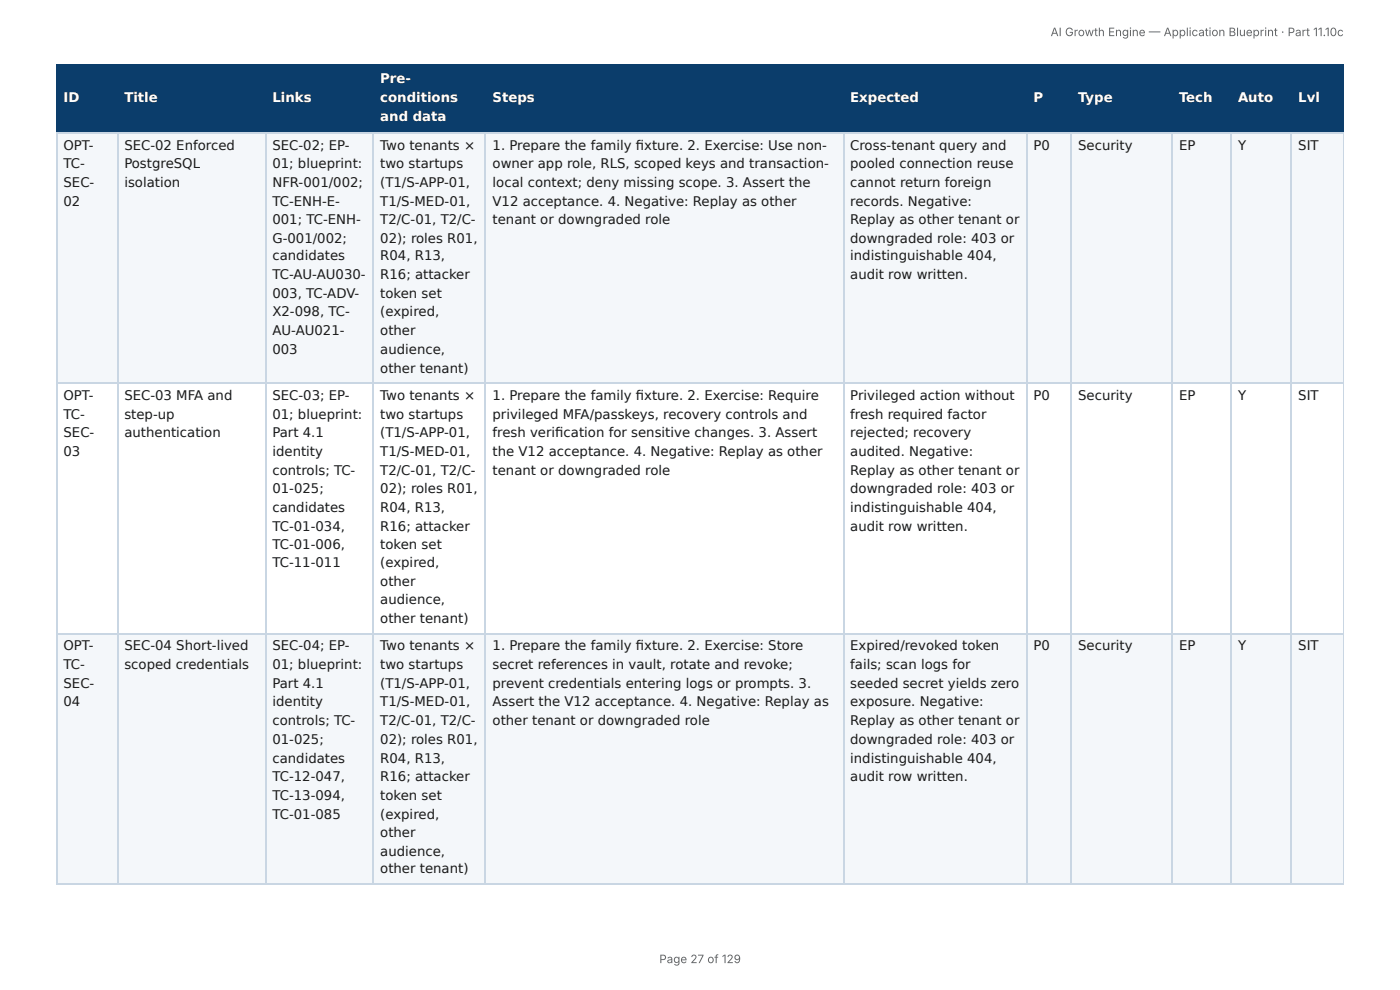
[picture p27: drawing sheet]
<svg xmlns="http://www.w3.org/2000/svg" width="297mm" height="210mm" viewBox="0 0 297 210" stroke-linecap="round" stroke-linejoin="round" font-family="sans-serif">
<defs><g id="words">
<g font-size="2.8" fill="#fff">
<text x="80.8" y="17.7">Pre-</text>
<text x="13.5" y="21.7">ID</text>
<text x="26.4" y="21.7">Title</text>
<text x="57.9" y="21.7">Links</text>
<text x="80.8" y="21.7">conditions</text>
<text x="104.6" y="21.7">Steps</text>
<text x="180.6" y="21.7">Expected</text>
<text x="219.5" y="21.7">P</text>
<text x="229" y="21.7">Type</text>
<text x="250.4" y="21.7">Tech</text>
<text x="262.9" y="21.7">Auto</text>
<text x="275.7" y="21.7">Lvl</text>
<text x="80.8" y="25.7">and data</text>
</g>
<g font-size="2.8" fill="#1a1a1a">
<text x="13.5" y="31.8">OPT-</text>
<text x="13.5" y="35.7">TC-</text>
<text x="26.4" y="31.8">SEC-02 Enforced</text>
<text x="26.4" y="35.7">PostgreSQL</text>
<text x="57.9" y="31.8">SEC-02; EP-</text>
<text x="57.9" y="35.7">01; blueprint:</text>
<text x="80.8" y="31.8">Two tenants ×</text>
<text x="80.8" y="35.7">two startups</text>
<text x="104.6" y="31.8">1. Prepare the family fi xture. 2. Exercise: Use non-</text>
<text x="104.6" y="35.7">owner app role, RLS, scoped keys and transaction-</text>
<text x="180.6" y="31.8">Cross-tenant query and</text>
<text x="180.6" y="35.7">pooled connection reuse</text>
<text x="219.5" y="31.8">P0</text>
<text x="229" y="31.8">Security</text>
<text x="250.4" y="31.8">EP</text>
<text x="262.9" y="31.8">Y</text>
<text x="275.7" y="31.8">SIT</text>
<text x="13.5" y="39.7">SEC-</text>
<text x="26.4" y="39.7">isolation</text>
<text x="57.9" y="39.7">NFR-001/002;</text>
<text x="80.8" y="39.7">(T1/S-APP-01,</text>
<text x="104.6" y="39.7">local context; deny missing scope. 3. Assert the</text>
<text x="180.6" y="39.7">cannot return foreign</text>
<text x="13.5" y="43.7">02</text>
<text x="57.9" y="43.7">TC-ENH-E-</text>
<text x="57.9" y="47.6">001; TC-ENH-</text>
<text x="80.8" y="43.7">T1/S-MED-01,</text>
<text x="80.8" y="47.6">T2/C-01, T2/C-</text>
<text x="104.6" y="43.7">V12 acceptance. 4. Negative: Replay as other</text>
<text x="104.6" y="47.6">tenant or downgraded role</text>
<text x="180.6" y="43.7">records. Negative:</text>
<text x="180.6" y="47.6">Replay as other tenant or</text>
<text x="57.9" y="51.6">G-001/002;</text>
<text x="80.8" y="51.6">02); roles R01,</text>
<text x="180.6" y="51.6">downgraded role: 403 or</text>
<text x="57.9" y="55.3">candidates</text>
<text x="57.9" y="59.3">TC-AU-AU030-</text>
<text x="80.8" y="55.3">R04, R13,</text>
<text x="80.8" y="59.3">R16; attacker</text>
<text x="180.6" y="55.3">indistinguishable 404,</text>
<text x="180.6" y="59.3">audit row written.</text>
<text x="57.9" y="63.2">003, TC-ADV-</text>
<text x="80.8" y="63.2">token set</text>
<text x="57.9" y="67.2">X2-098, TC-</text>
<text x="57.9" y="71.2">AU-AU021-</text>
<text x="80.8" y="67.2">(expired,</text>
<text x="80.8" y="71.2">other</text>
<text x="57.9" y="75.1">003</text>
<text x="80.8" y="75.1">audience,</text>
<text x="80.8" y="79.1">other tenant)</text>
<text x="13.5" y="84.9">OPT-</text>
<text x="13.5" y="88.9">TC-</text>
<text x="26.4" y="84.9">SEC-03 MFA and</text>
<text x="26.4" y="88.9">step-up</text>
<text x="57.9" y="84.9">SEC-03; EP-</text>
<text x="57.9" y="88.9">01; blueprint:</text>
<text x="80.8" y="84.9">Two tenants ×</text>
<text x="80.8" y="88.9">two startups</text>
<text x="104.6" y="84.9">1. Prepare the family fi xture. 2. Exercise: Require</text>
<text x="104.6" y="88.9">privileged MFA/passkeys, recovery controls and</text>
<text x="180.6" y="84.9">Privileged action without</text>
<text x="180.6" y="88.9">fresh required factor</text>
<text x="219.5" y="84.9">P0</text>
<text x="229" y="84.9">Security</text>
<text x="250.4" y="84.9">EP</text>
<text x="262.9" y="84.9">Y</text>
<text x="275.7" y="84.9">SIT</text>
<text x="13.5" y="92.9">SEC-</text>
<text x="26.4" y="92.9">authentication</text>
<text x="57.9" y="92.9">Part 4.1</text>
<text x="80.8" y="92.9">(T1/S-APP-01,</text>
<text x="104.6" y="92.9">fresh verifi cation for sensitive changes. 3. Assert</text>
<text x="180.6" y="92.9">rejected; recovery</text>
<text x="13.5" y="96.8">03</text>
<text x="57.9" y="96.8">identity</text>
<text x="57.9" y="100.8">controls; TC-</text>
<text x="80.8" y="96.8">T1/S-MED-01,</text>
<text x="80.8" y="100.8">T2/C-01, T2/C-</text>
<text x="104.6" y="96.8">the V12 acceptance. 4. Negative: Replay as other</text>
<text x="104.6" y="100.8">tenant or downgraded role</text>
<text x="180.6" y="96.8">audited. Negative:</text>
<text x="180.6" y="100.8">Replay as other tenant or</text>
<text x="57.9" y="104.8">01-025;</text>
<text x="80.8" y="104.8">02); roles R01,</text>
<text x="180.6" y="104.8">downgraded role: 403 or</text>
<text x="57.9" y="108.7">candidates</text>
<text x="57.9" y="112.7">TC-01-034,</text>
<text x="80.8" y="108.7">R04, R13,</text>
<text x="80.8" y="112.7">R16; attacker</text>
<text x="180.6" y="108.7">indistinguishable 404,</text>
<text x="180.6" y="112.7">audit row written.</text>
<text x="57.9" y="116.7">TC-01-006,</text>
<text x="80.8" y="116.7">token set</text>
<text x="57.9" y="120.4">TC-11-011</text>
<text x="80.8" y="120.4">(expired,</text>
<text x="80.8" y="124.4">other</text>
<text x="80.8" y="128.3">audience,</text>
<text x="80.8" y="132.3">other tenant)</text>
<text x="13.5" y="138.1">OPT-</text>
<text x="13.5" y="142.1">TC-</text>
<text x="26.4" y="138.1">SEC-04 Short-lived</text>
<text x="26.4" y="142.1">scoped credentials</text>
<text x="57.9" y="138.1">SEC-04; EP-</text>
<text x="57.9" y="142.1">01; blueprint:</text>
<text x="80.8" y="138.1">Two tenants ×</text>
<text x="80.8" y="142.1">two startups</text>
<text x="104.6" y="138.1">1. Prepare the family fi xture. 2. Exercise: Store</text>
<text x="104.6" y="142.1">secret references in vault, rotate and revoke;</text>
<text x="180.6" y="138.1">Expired/revoked token</text>
<text x="180.6" y="142.1">fails; scan logs for</text>
<text x="219.5" y="138.1">P0</text>
<text x="229" y="138.1">Security</text>
<text x="250.4" y="138.1">EP</text>
<text x="262.9" y="138.1">Y</text>
<text x="275.7" y="138.1">SIT</text>
<text x="13.5" y="146.1">SEC-</text>
<text x="57.9" y="146.1">Part 4.1</text>
<text x="80.8" y="146.1">(T1/S-APP-01,</text>
<text x="104.6" y="146.1">prevent credentials entering logs or prompts. 3.</text>
<text x="180.6" y="146.1">seeded secret yields zero</text>
<text x="13.5" y="150">04</text>
<text x="57.9" y="150">identity</text>
<text x="57.9" y="154">controls; TC-</text>
<text x="80.8" y="150">T1/S-MED-01,</text>
<text x="80.8" y="154">T2/C-01, T2/C-</text>
<text x="104.6" y="150">Assert the V12 acceptance. 4. Negative: Replay as</text>
<text x="104.6" y="154">other tenant or downgraded role</text>
<text x="180.6" y="150">exposure. Negative:</text>
<text x="180.6" y="154">Replay as other tenant or</text>
<text x="57.9" y="158">01-025;</text>
<text x="57.9" y="161.9">candidates</text>
<text x="80.8" y="158">02); roles R01,</text>
<text x="80.8" y="161.9">R04, R13,</text>
<text x="180.6" y="158">downgraded role: 403 or</text>
<text x="180.6" y="161.9">indistinguishable 404,</text>
<text x="57.9" y="165.9">TC-12-047,</text>
<text x="80.8" y="165.9">R16; attacker</text>
<text x="180.6" y="165.9">audit row written.</text>
<text x="57.9" y="169.9">TC-13-094,</text>
<text x="57.9" y="173.8">TC-01-085</text>
<text x="80.8" y="169.9">token set</text>
<text x="80.8" y="173.8">(expired,</text>
<text x="80.8" y="177.8">other</text>
<text x="80.8" y="181.8">audience,</text>
<text x="80.8" y="185.5">other tenant)</text>
</g>
<g font-size="2.5" fill="#666">
<text x="223.1" y="7.7">AI Growth Engine — Application Blueprint · Part 11.10c</text>
<text x="140" y="204.5">Page 27 of 129</text>
</g>
</g></defs>
<g fill="#0b3d6b">
<path d="M12.2 14h12.7v14h-12.7z"/>
<path d="M24.9 14h31.5v14h-31.5z"/>
<path d="M56.4 14h23v14h-23z"/>
<path d="M79.4 14h23.8v14h-23.8z"/>
<path d="M103.2 14h75.9v14h-75.9z"/>
<path d="M179.1 14h38.9v14h-38.9z"/>
<path d="M218 14h9.5v14h-9.5z"/>
<path d="M227.5 14h21.5v14h-21.5z"/>
<path d="M249 14h12.4v14h-12.4z"/>
<path d="M261.4 14h13v14h-13z"/>
<path d="M274.4 14h11v14h-11z"/>
</g>
<g fill="#f4f7fa">
<path d="M12.2 28h12.7v53.5h-12.7z"/>
<path d="M24.9 28h31.5v53.5h-31.5z"/>
<path d="M56.4 28h23v53.5h-23z"/>
<path d="M79.4 28h23.8v53.5h-23.8z"/>
<path d="M103.2 28h75.9v53.5h-75.9z"/>
<path d="M179.1 28h38.9v53.5h-38.9z"/>
<path d="M218 28h9.5v53.5h-9.5z"/>
<path d="M227.5 28h21.5v53.5h-21.5z"/>
<path d="M249 28h12.4v53.5h-12.4z"/>
<path d="M261.4 28h13v53.5h-13z"/>
<path d="M274.4 28h11v53.5h-11z"/>
<path d="M12.2 134.7h12.7v53.2h-12.7z"/>
<path d="M24.9 134.7h31.5v53.2h-31.5z"/>
<path d="M56.4 134.7h23v53.2h-23z"/>
<path d="M79.4 134.7h23.8v53.2h-23.8z"/>
<path d="M103.2 134.7h75.9v53.2h-75.9z"/>
<path d="M179.1 134.7h38.9v53.2h-38.9z"/>
<path d="M218 134.7h9.5v53.2h-9.5z"/>
<path d="M227.5 134.7h21.5v53.2h-21.5z"/>
<path d="M249 134.7h12.4v53.2h-12.4z"/>
<path d="M261.4 134.7h13v53.2h-13z"/>
<path d="M274.4 134.7h11v53.2h-11z"/>
</g>
<g fill="none" stroke="#0b3d6b" stroke-width=".26">
<path d="M11.9 13.9h273.5M12 13.8v14.5M25 13.8v14.5M56.5 13.8v14.5M79.2 13.8v14.5M103.1 13.8v14.5M179.3 13.8v14.5M218.1 13.8v14.5M227.4 13.8v14.5M248.8 13.8v14.5M261.5 13.8v14.5M274.2 13.8v14.5"/>
<path d="M11.9 28.2h273.5"/>
</g>
<path d="M285.3 13.8v14.5" fill="none" stroke="#0b3d6b" stroke-width=".21"/>
<g fill="none" stroke="#c9d6e3" stroke-width=".26">
<path d="M11.9 28.2h273.5M12 28.3v159.6M25 28.3v159.6M56.5 28.3v159.6M79.2 28.3v159.6M103.1 28.3v159.6M179.3 28.3v159.6M218.1 28.3v159.6M227.4 28.3v159.6M248.8 28.3v159.6M261.5 28.3v159.6M274.2 28.3v159.6"/>
<path d="M11.9 81.4h273.5M11.9 134.5h273.5M11.9 187.7h273.5"/>
</g>
<path d="M285.3 28.3v159.6" fill="none" stroke="#c9d6e3" stroke-width=".21"/>
<use href="#words"/>
</svg>
